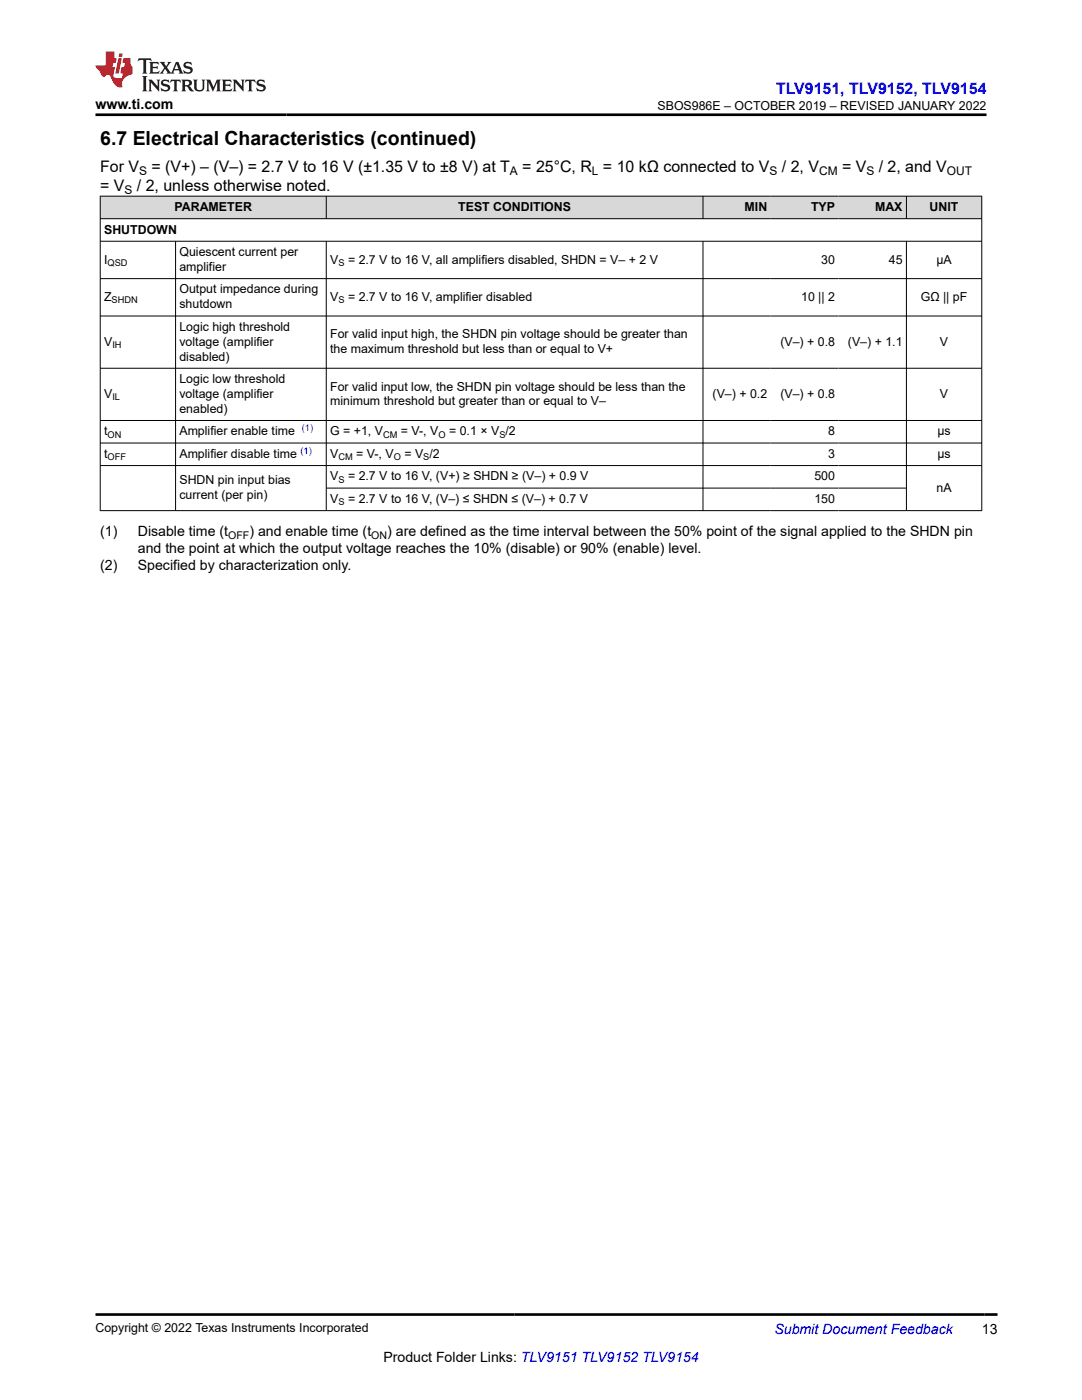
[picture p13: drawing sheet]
<svg xmlns="http://www.w3.org/2000/svg" width="216mm" height="279mm" viewBox="0 0 216 279" stroke-linecap="round" stroke-linejoin="round" font-family="sans-serif">
<defs><g id="words">
<text font-size="3.9" x="20" y="28.8">6.7 Electrical Characteristics (continued)</text>
<text font-size="3.2" fill="#00f" x="154.8" y="18.7">TLV9151, TLV9152, TLV9154</text>
<g font-size="3.2">
<text x="20" y="34.3">For V</text>
<text x="30.2" y="34.3">= (V+) – (V–) = 2.7 V to 16 V (±1.35 V to ±8 V) at T</text>
<text x="104.2" y="34.3">= 25°C, R = 10 kΩ connected to V</text>
<text x="156" y="34.3">/ 2, V</text>
<text x="168" y="34.3">= V</text>
<text x="175.3" y="34.3">/ 2, and V</text>
<text x="20" y="38.1">= V</text>
<text x="27.3" y="38.1">/ 2, unless otherwise noted.</text>
</g>
<g font-size="2.8">
<text x="19" y="21.8">www.ti.com</text>
<text x="20" y="107.1">(1)</text>
<text x="27.5" y="107.1">Disable time (t</text>
<text x="49.8" y="107.1">) and enable time (t</text>
<text x="77.3" y="107.1">) are defined as the time interval between the 50% point of the signal applied to the SHDN pin</text>
<text x="20" y="113.8">(2)</text>
<text x="27.5" y="110.4">and the point at which the output voltage reaches the 10% (disable) or 90% (enable) level.</text>
<text x="27.5" y="113.8">Specified by characterization only.</text>
<text x="195.9" y="266.1">13</text>
<text x="76.5" y="271.7">Product Folder Links: TLV9151 TLV9152 TLV9154</text>
</g>
<text font-size="2.8" fill="#00f" x="154.5" y="266.2">Submit Document Feedback</text>
<g font-size="2.5">
<text x="131.2" y="21.9">SBOS986E – OCTOBER 2019 – REVISED JANUARY 2022</text>
<text x="20.8" y="46.6">SHUTDOWN</text>
<text x="34.8" y="42.1">PARAMETER</text>
<text x="91.4" y="42.1">TEST CONDITIONS</text>
<text x="148.6" y="42.1">MIN</text>
<text x="161.8" y="42.1">TYP</text>
<text x="174.6" y="42.1">MAX</text>
<text x="185.5" y="42.1">UNIT</text>
<text x="20.8" y="52.6">I</text>
<text x="35.8" y="51.1">Quiescent current per</text>
<text x="65.9" y="52.6">V</text>
<text x="69.4" y="52.6">= 2.7 V to 16 V, all amplifiers disabled, SHDN = V– + 2 V</text>
<text x="163.9" y="52.6">30</text>
<text x="177.4" y="52.6">45</text>
<text x="186.8" y="52.6">µA</text>
<text x="35.8" y="54.1">amplifier</text>
<text x="35.8" y="58.6">Output impedance during</text>
<text x="20.8" y="60">Z</text>
<text x="35.8" y="61.5">shutdown</text>
<text x="65.9" y="60">V</text>
<text x="69.4" y="60">= 2.7 V to 16 V, amplifier disabled</text>
<text x="159.9" y="60">10 || 2</text>
<text x="183.7" y="60">GΩ || pF</text>
<text x="20.8" y="69">V</text>
<text x="35.8" y="66">Logic high threshold</text>
<text x="35.8" y="69">voltage (amplifier</text>
<text x="35.8" y="72">disabled)</text>
<text x="65.9" y="67.5">For valid input high, the SHDN pin voltage should be greater than</text>
<text x="65.9" y="70.5">the maximum threshold but less than or equal to V+</text>
<text x="155.7" y="69">(V–) + 0.8</text>
<text x="169.2" y="69">(V–) + 1.1</text>
<text x="187.6" y="69">V</text>
<text x="35.8" y="76.5">Logic low threshold</text>
<text x="65.9" y="77.9">For valid input low, the SHDN pin voltage should be less than the</text>
<text x="20.8" y="79.4">V</text>
<text x="35.8" y="79.4">voltage (amplifier</text>
<text x="35.8" y="82.4">enabled)</text>
<text x="65.9" y="80.9">minimum threshold but greater than or equal to V–</text>
<text x="142.2" y="79.4">(V–) + 0.2</text>
<text x="155.7" y="79.4">(V–) + 0.8</text>
<text x="187.6" y="79.4">V</text>
<text x="20.8" y="86.9">t</text>
<text x="35.8" y="86.9">Amplifier enable time</text>
<text x="65.9" y="86.9">G = +1, V</text>
<text x="80" y="86.9">= V-, V</text>
<text x="89.6" y="86.9">= 0.1 × V /2</text>
<text x="165.3" y="86.9">8</text>
<text x="187.1" y="86.9">µs</text>
<text x="20.8" y="91.4">t</text>
<text x="35.8" y="91.4">Amplifier disable time</text>
<text x="65.9" y="91.4">V</text>
<text x="65.9" y="95.9">V</text>
<text x="69.4" y="95.9">= 2.7 V to 16 V, (V+) ≥ SHDN ≥ (V–) + 0.9 V</text>
<text x="71.1" y="91.4">= V-, V</text>
<text x="80.7" y="91.4">= V /2</text>
<text x="162.5" y="95.9">500</text>
<text x="165.3" y="91.4">3</text>
<text x="187.1" y="91.4">µs</text>
<text x="35.8" y="96.6">SHDN pin input bias</text>
<text x="35.8" y="99.6">current (per pin)</text>
<text x="65.9" y="100.4">V</text>
<text x="69.4" y="100.4">= 2.7 V to 16 V, (V–) ≤ SHDN ≤ (V–) + 0.7 V</text>
<text x="162.5" y="100.4">150</text>
<text x="186.9" y="98.1">nA</text>
<text x="19" y="265.9">Copyright © 2022 Texas Instruments Incorporated</text>
</g>
<g font-size="2.4">
<text x="27.8" y="34.9">S</text>
<text x="101.7" y="34.9">A</text>
<text x="118.1" y="34.9">L</text>
<text x="153.6" y="34.9">S</text>
<text x="163.4" y="34.9">CM</text>
<text x="172.9" y="34.9">S</text>
<text x="188.9" y="34.9">OUT</text>
<text x="24.9" y="38.7">S</text>
</g>
<g font-size="2.1">
<text x="45.5" y="107.6">OFF</text>
<text x="74.1" y="107.6">ON</text>
</g>
<g font-size="1.9">
<text x="21.5" y="53.1">QSD</text>
<text x="67.5" y="53.1">S</text>
<text x="22.3" y="60.5">SHDN</text>
<text x="67.5" y="60.5">S</text>
<text x="22.4" y="69.5">IH</text>
<text x="22.4" y="79.9">IL</text>
<text x="21.5" y="87.4">ON</text>
<text x="76.4" y="87.4">CM</text>
<text x="87.5" y="87.4">O</text>
<text x="99.6" y="87.4">S</text>
<text x="21.5" y="91.9">OFF</text>
<text x="67.5" y="91.9">CM</text>
<text x="78.6" y="91.9">O</text>
<text x="84.5" y="91.9">S</text>
<text x="67.5" y="96.4">S</text>
<text x="67.5" y="100.9">S</text>
</g>
<g font-size="1.9" fill="#00f">
<text x="60.2" y="86.1">(1)</text>
<text x="60" y="90.6">(1)</text>
</g>
</g></defs>
<g fill="#d8d8d8">
<path d="M20 39.1h175.9v4.5h-175.9z" fill-rule="evenodd"/>
<path d="M20.1 39.2h44.9v4.4h-44.9z" fill-rule="evenodd"/>
<path d="M65.2 39.2h75v4.4h-75z" fill-rule="evenodd"/>
<path d="M140.3 39.2h13.5v4.4h-13.5z" fill-rule="evenodd"/>
<path d="M153.8 39.2h13.5v4.4h-13.5z" fill-rule="evenodd"/>
<path d="M167.3 39.2h13.5v4.4h-13.5z" fill-rule="evenodd"/>
<path d="M180.9 39.2h14.9v4.4h-14.9z" fill-rule="evenodd"/>
</g>
<g fill="none" stroke="#000" stroke-width=".2">
<path d="M19.9 39.1h176.1M20 39.1v62.9M65.1 39.1v4.6M140.3 39.1v4.6M180.9 39.1v4.6M195.9 39.1v62.9M19.9 43.6h176.1M19.9 48.1h176.1M19.9 55.6h176.1M35 48.1v53.9M65.1 48.1v53.9M140.3 48.1v53.9"/>
<path d="M180.9 48.1v53.9M19.9 63.1h176.1M19.9 73.5h176.1M19.9 83.9h176.1M19.9 88.4h176.1M19.9 92.9h176.1M65.1 97.4h115.8M19.9 101.9h176.1"/>
</g>
<path d="M27.7 11.6l-.2 .6 .5-.2h.6v.1v2.2l-.2 .4h1l-.2-.4v-2.2v-.1h.5l.5 .2-.1-.6zM29.8 12.4l.2 .3v1.6l-.2 .4h1.9l.1-.6a1.08 1.08 0 0 1-1.3 .2v-.7h.6l.4 .2v-.7l-.4 .2h-.6v-.5l.2-.2a1 1 0 0 1 1 .3l-.1-.5zM31.8 12.4l1 1.1-1 1.2h.9l-.2-.2 .4-.8 .5 .8-.2 .2h1.6l-.2-.2 .1-.5h1l.1 .5-.1 .2h.9l-.2-.4-.8-1.9h-.5l-1 2.1-.8-1.1 .9-1h-.8l.2 .2-.5 .6-.3-.6 .1-.2zM35.2 12.8l.4 1h-.8zM36.8 12.5a.65 .65 0 0 0-.2 .7 .65 .65 0 0 0 .6 .5l.7 .1 .1 .3a.79 .79 0 0 1-.7 .4 .79 .79 0 0 1-.7-.5l.1 .7 .2-.1a.93 .93 0 0 0 1.1 0 .93 .93 0 0 0 .4-.9 1.46 1.46 0 0 0-1.2-.6l-.1-.3a1.09 1.09 0 0 1 1.2 .2l-.2-.6-.1 .1-.6-.2zM28.4 15.2l.2 .4v2.2l-.2 .4h1l-.2-.4v-2.2l.2-.4zM29.6 15.9l.2 .4v1.5l-.2 .4h.8l-.3-.4v-1.3l1.7 1.8v-2l.2-.4h-.8l.2 .2 .1 1.1-1.2-1.3zM32.3 16a.65 .65 0 0 0-.2 .8 .65 .65 0 0 0 .7 .4l.6 .2 .1 .2a.79 .79 0 0 1-.7 .4 .79 .79 0 0 1-.7-.5l.1 .7 .2-.1a.93 .93 0 0 0 1.1 .1 .93 .93 0 0 0 .4-1 1.46 1.46 0 0 0-1.2-.5l-.1-.4a1.09 1.09 0 0 1 1.2 .2l-.2-.6-.1 .1-.6-.1zM34.1 15.9l-.1 .6a.63 .63 0 0 1 .7-.3l.1 1.6-.3 .4h1l-.2-.4v-1.6a.66 .66 0 0 1 .8 .3l-.1-.6zM36.2 15.9l.2 .4v1.5l-.2 .4h.9l-.2-.2v-.7h.5l.1 .2a.79 .79 0 0 0 1.2 .6l-1-.9a.61 .61 0 0 0 .6-.6 .61 .61 0 0 0-.5-.7zM36.9 16.2h.2a.47 .47 0 0 1 .5 .1 .47 .47 0 0 1 .1 .5l-.2 .1-.6 .1zM38.5 15.9l.2 .2a2.27 2.27 0 0 0 .4 2 1.04 1.04 0 0 0 1.7-.7v-1.3l.2-.2h-.8l.2 .4v1.1a.6 .6 0 0 1-.6 .6 .6 .6 0 0 1-.6-.6v-1.1l.3-.4zM41.1 15.9l.2 .4v1.5l-.2 .4h.7l-.2-.4v-1.4l.9 1.9 .8-1.9v1.4l-.2 .4h1l-.3-.4v-1.5l.3-.4h-.8l-.7 1.5-.7-1.5zM44.3 15.9l.2 .4v1.5l-.2 .4h1.9l.1-.6a1.09 1.09 0 0 1-1.3 .2v-.7h.6l.4 .2v-.6l-.4 .2h-.6v-.6l.2-.1a1.01 1.01 0 0 1 1 .3l-.1-.6zM46.4 15.9l.3 .4v1.5l-.3 .4h.8l-.2-.4v-1.3l1.6 1.8v-2l.2-.4h-.7l.2 .2v1.1l-1.2-1.3zM49 15.9l-.1 .6a.63 .63 0 0 1 .8-.3v1.6l-.3 .4h1l-.2-.4v-1.6a.66 .66 0 0 1 .8 .3l-.1-.6zM51.4 16a.65 .65 0 0 0-.2 .8 .65 .65 0 0 0 .6 .4l.6 .2 .2 .2a.79 .79 0 0 1-.8 .4 .79 .79 0 0 1-.6-.5l.1 .7 .2-.1a.93 .93 0 0 0 1 .1 .93 .93 0 0 0 .5-1 1.46 1.46 0 0 0-1.3-.5l-.1-.4a1.09 1.09 0 0 1 1.3 .2l-.2-.6-.2 .1-.5-.1z" fill="#231f20"/>
<path d="M21.1 10.3v2.7h-2.1l.1 .4 .9 1a.95 .95 0 0 0 .9 .9 .59 .59 0 0 1 .6-.4 .59 .59 0 0 1 .5 .3l.4 .8a1.59 1.59 0 0 0 2.1 1.4 1.61 1.61 0 0 1 1-2.3l1-.3-.1-1.5a1.59 1.59 0 0 1-.4-1.7h-1.4l-.2 .9h.5l-.1 .9h-.5l-.2 .9v.3l.4 .1-.2 .9h-.6a.73 .73 0 0 1-1.1-.7l.3-1.5h-.5l.2-.9h.5l.2-.9h-.5v-1.3zM23.6 11.6l-.6 3.1h.7l.6-3.1zM23.8 10.7l-.1 .6h.7l.1-.6z" fill="#ed1c24"/>
<path d="M19 22.9h177.8M19 262.3h180" fill="none" stroke="#000" stroke-width=".53"/>
<use href="#words"/>
</svg>
